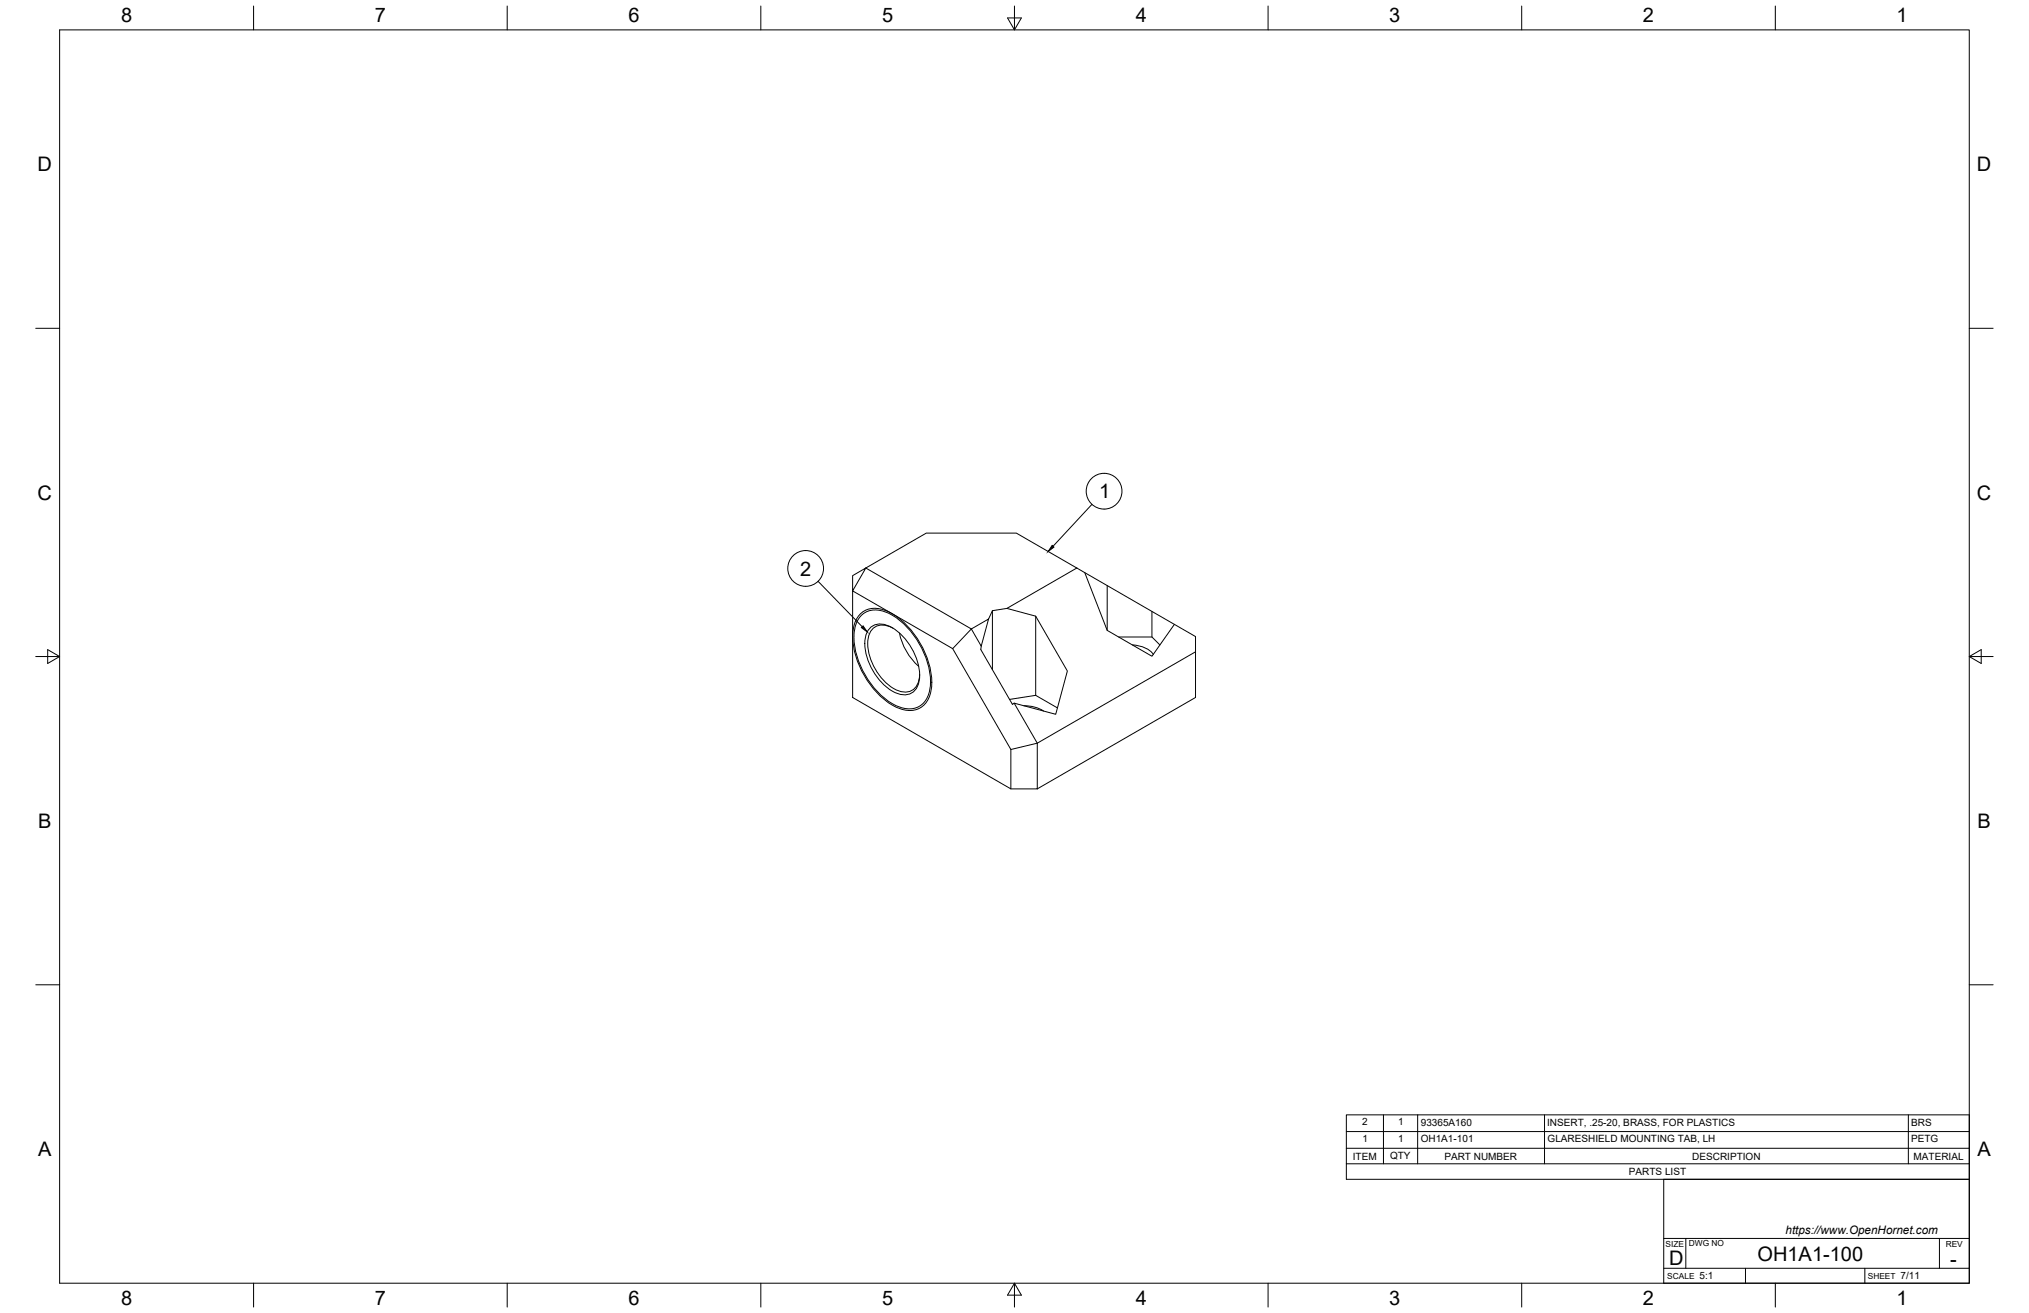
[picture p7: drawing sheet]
<svg xmlns="http://www.w3.org/2000/svg" width="864mm" height="559mm" viewBox="0 0 864 559" stroke-linecap="round" stroke-linejoin="round" font-family="sans-serif">
<defs><g id="words">
<g font-size="8.5">
<text x="51.6" y="9.4">8</text>
<text x="159.5" y="9.4">7</text>
<text x="267.5" y="9.4">6</text>
<text x="375.4" y="9.3">5</text>
<text x="483.4" y="9.4">4</text>
<text x="591.3" y="9.4">3</text>
<text x="699.3" y="9.4">2</text>
<text x="807.2" y="9.4">1</text>
<text x="16" y="72.9">D</text>
<text x="841.4" y="72.9">D</text>
<text x="16" y="212.6">C</text>
<text x="467.9" y="212.1">1</text>
<text x="841.4" y="212.6">C</text>
<text x="340.6" y="245">2</text>
<text x="16.2" y="352.3">B</text>
<text x="841.7" y="352.3">B</text>
<text x="16.2" y="492">A</text>
<text x="841.7" y="492">A</text>
<text x="710.4" y="538.4">D</text>
<text x="748.1" y="536.7">OH1A1-100</text>
<text x="830.1" y="538.8">-</text>
<text x="51.6" y="555.5">8</text>
<text x="159.5" y="555.5">7</text>
<text x="267.5" y="555.5">6</text>
<text x="375.4" y="555.4">5</text>
<text x="483.4" y="555.5">4</text>
<text x="591.3" y="555.5">3</text>
<text x="699.3" y="555.5">2</text>
<text x="807.2" y="555.5">1</text>
</g>
<text font-size="5" x="760" y="525.2">https://www.OpenHornet.com</text>
<g font-size="4.3">
<text x="579.8" y="478.8">2</text>
<text x="595.1" y="478.8">1</text>
<text x="604.7" y="479.1">93365A160</text>
<text x="658.5" y="479.1">INSERT, .25-20, BRASS, FOR PLASTICS</text>
<text x="813.5" y="479.1">BRS</text>
<text x="579.9" y="485.9">1</text>
<text x="595.1" y="485.9">1</text>
<text x="604.7" y="486.2">OH1A1-101</text>
<text x="658.7" y="486.2">GLARESHIELD MOUNTING TAB, LH</text>
<text x="813.4" y="486.2">PETG</text>
<text x="575.8" y="493.5">ITEM</text>
<text x="591.7" y="493.4">QTY</text>
<text x="614.8" y="493.5">PART NUMBER</text>
<text x="720.3" y="493.5">DESCRIPTION</text>
<text x="814.5" y="493.5">MATERIAL</text>
<text x="693.3" y="500.1">PARTS LIST</text>
<text x="723.4" y="544.5">5:1</text>
<text x="809" y="544.5">7/11</text>
</g>
<g font-size="3.5">
<text x="708.9" y="530.9">SIZE</text>
<text x="718.9" y="530.5">DWG NO</text>
<text x="828.2" y="530.9">REV</text>
<text x="709.6" y="544.2">SCALE</text>
<text x="795" y="544.2">SHEET</text>
</g>
</g></defs>
<!-- layer: Visible -->
<g fill="none" stroke="#000" stroke-width=".43">
<path d="M362.9 251.5l42.6 24.6 24.8 42.9v16.7l-67.4-38.9zM362.9 245l5.6-3.3-5.6 9.8zM422.4 259.9v25.1M428.6 258.9l12.2 3.3 13.5 23.4-5 18.4-17.6-4.7 9.8 17-11.2 2.7M458.3 241.7l-25.7-14.8h-38.3l-25.8 14.8 44.9 26-7.9 8.4M458.3 241.7l-29.7 17.2-6.2 1-1.6 3.6M458.3 241.7l3.4 2 9.6 24.6 19 11 9.6-13.6 8.9 5.2v6.5M461.7 243.7l38.2 22M471.3 249.2v19.1M366.4 261.1a10 10 0 0 1 11.7-.8 36.3 36.3 0 0 1 18.4 31.9 9.7 9.7 0 0 1-9.1 10.2 22.2 22.2 0 0 1-15.7-9.4 35.8 35.8 0 0 1-8.7-23.9 12.1 12.1 0 0 1 3.4-8zM366.8 261.7a9.7 9.7 0 0 1 11.4-.7 35.1 35.1 0 0 1 17.8 30.8 9.4 9.4 0 0 1-8.9 9.9 21.8 21.8 0 0 1-15.6-9.6 33.1 33.1 0 0 1-7.7-24.3 11.1 11.1 0 0 1 3-6.1zM370.6 266.9a7.7 7.7 0 0 1 9.2 .3 25.4 25.4 0 0 1 11.6 21.7 6.7 6.7 0 0 1-10.3 5.9 25 25 0 0 1-12.9-22.4 8.3 8.3 0 0 1 2.4-5.5z"/>
<path d="M380.1 267.3a6.8 6.8 0 0 0-9.2 .9 14.2 14.2 0 0 0-.1 13.1 22.1 22.1 0 0 0 12 12.8 6.1 6.1 0 0 0 8.5-5.7l.1-1.4M382.8 269.4a25.7 25.7 0 0 0 8.2 14.2M413.4 267.7l7.4-4.2-3.2 11.5zM417.6 275l-.2 1.4 13.5 23.4 .8-.5M440.8 262.2v33.7M476.1 271.1h14.2l3.4 3.4M482 274.5a11.5 11.5 0 0 1 8.9 4M490.3 260.2v10.9M429.7 297.7l11.1-1.8 9.3 5.4M435.8 300.4a15.2 15.2 0 0 1 8.4 2.2M430.3 335.7h11.2l67.3-38.9v-19.4l-67.3 38.9v19.4"/>
</g>
<!-- layer: Border -->
<g fill="none" stroke="#000" stroke-width=".43">
<path d="M25.4 12.7h812.8v533.4h-812.8zM107.9 2.6v10.1M215.9 2.6v10.1M323.8 2.6v10.1M428.8 7.6h5.9l-2.9 5.1zM431.8 2.6v10.1M539.7 2.6v10.1M647.7 2.6v10.1M755.6 2.6v10.1M15.2 139.7h10.2M838.2 139.7h10.1M15.2 279.4h10.2"/>
<path d="M20.3 276.5l5.1 2.9-5.1 3zM838.2 279.4l5.1-2.9v5.9zM838.2 279.4h10.1M15.2 419.1h10.2M838.2 419.1h10.1M107.9 546.1v10.2M215.9 546.1v10.2M323.8 546.1v10.2M431.8 546.1l2.9 5.1h-5.9zM431.8 546.1v10.2M539.7 546.1v10.2M647.7 546.1v10.2"/>
<path d="M755.6 546.1v10.2"/>
</g>
<!-- layer: Titleblock -->
<path d="M708.1 501.9h130.1v44.2h-130.1zM708.1 539.8h130.1M708.1 527.1h130.1M717.5 527.1v12.7M742.9 539.8v6.3M793.7 539.8v6.3M825.5 527.1v12.7" fill="none" stroke="#000" stroke-width=".43"/>
<!-- layer: Parts Lists -->
<path d="M573 474.5h265.2v27.4h-265.2zM588.8 474.5v20.8M603.4 474.5v20.8M657.4 474.5v20.8M812.2 474.5v20.8M573 495.3h265.2M573 488.7h265.2M573 481.6h265.2" fill="none" stroke="#000" stroke-width=".43"/>
<!-- layer: Balloons -->
<g fill="none" stroke="#000" stroke-width=".43">
<path d="M464.8 214.7l-16.6 17.8M348.2 247.4l18.8 19.3"/>
<circle cx="469.9" cy="209.1" r="7.6"/>
<circle cx="342.9" cy="241.9" r="7.6"/>
</g>
<path d="M447.8 232.1l.8 .7-2.5 1.9zM367.3 266.4l1.8 2.5-2.5-1.8z" fill="#000" stroke="#000" stroke-width=".43"/>
<use href="#words"/>
</svg>
